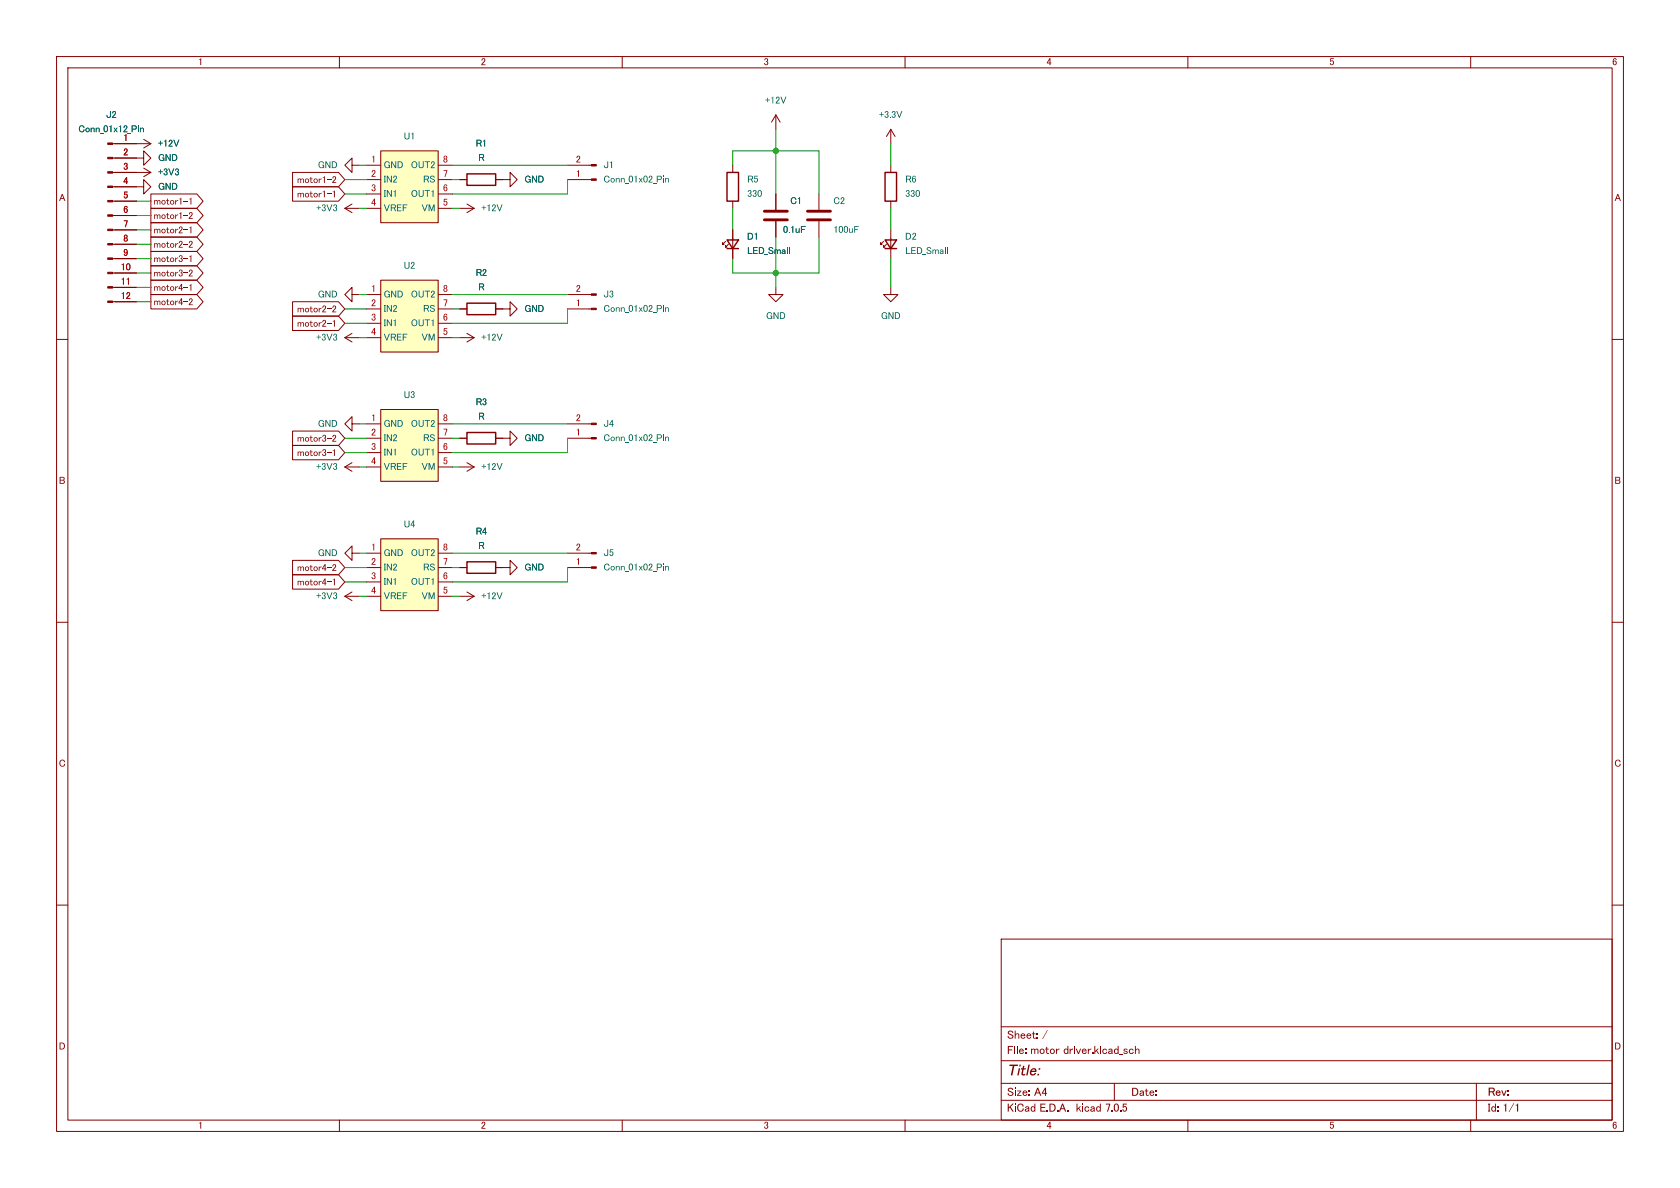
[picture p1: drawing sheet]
<svg xmlns="http://www.w3.org/2000/svg" width="297mm" height="210mm" viewBox="0 0 297 210" stroke-linecap="round" stroke-linejoin="round" font-family="sans-serif">
<defs><g id="words">
<text font-size="2.8" fill="#840000" x="178" y="190.7">Title:</text>
<g font-size="2.1" fill="#840000">
<text x="178" y="184.1">Sheet:/</text>
<text x="178" y="186.8">File:motor driver.kicad_sch</text>
<text x="178" y="197">KiCadE.D.A. kicad7.0.5</text>
<text x="178" y="194.2">Size:A4</text>
<text x="200" y="194.2">Date:</text>
<text x="263" y="194.2">Rev:</text>
<text x="263" y="197">Id:1/1</text>
</g>
<g font-size="1.8" fill="#840000">
<text x="35" y="11.9">1</text>
<text x="85" y="11.9">2</text>
<text x="135" y="11.9">3</text>
<text x="185" y="11.9">4</text>
<text x="235" y="11.9">5</text>
<text x="285" y="11.9">6</text>
<text x="10.4" y="35.9">A</text>
<text x="52.5" y="32.7">motor1-2</text>
<text x="52.5" y="35.3">motor1-1</text>
<text x="285.4" y="35.9">A</text>
<text x="27.1" y="41.6">motor2-1</text>
<text x="27.1" y="36.5">motor1-1</text>
<text x="27.1" y="39.1">motor1-2</text>
<text x="27.1" y="46.7">motor3-1</text>
<text x="27.1" y="44.2">motor2-2</text>
<text x="27.1" y="51.8">motor4-1</text>
<text x="27.1" y="49.2">motor3-2</text>
<text x="27.1" y="54.3">motor4-2</text>
<text x="52.5" y="58.1">motor2-1</text>
<text x="52.5" y="55.6">motor2-2</text>
<text x="52.5" y="78.5">motor3-2</text>
<text x="52.5" y="81">motor3-1</text>
<text x="10.4" y="85.9">B</text>
<text x="285.4" y="85.9">B</text>
<text x="52.5" y="101.3">motor4-2</text>
<text x="52.5" y="103.9">motor4-1</text>
<text x="10.4" y="135.9">C</text>
<text x="285.4" y="135.9">C</text>
<text x="10.4" y="185.9">D</text>
<text x="285.4" y="185.9">D</text>
<text x="35" y="199.9">1</text>
<text x="85" y="199.9">2</text>
<text x="135" y="199.9">3</text>
<text x="185" y="199.9">4</text>
<text x="235" y="199.9">5</text>
<text x="285" y="199.9">6</text>
</g>
<g font-size="1.8" fill="#006464">
<text x="13.8" y="23.8">Conn_01x12_Pin</text>
<text x="18.8" y="21.2">J2</text>
<text x="135.3" y="18.7">+12V</text>
<text x="155.4" y="21.2">+3.3V</text>
<text x="27.9" y="28.8">GND</text>
<text x="27.9" y="26.3">+12V</text>
<text x="71.4" y="25">U1</text>
<text x="84.1" y="26.3">R1</text>
<text x="84.5" y="28.8">R</text>
<text x="27.9" y="31.4">+3V3</text>
<text x="27.9" y="33.9">GND</text>
<text x="56.2" y="30.1">GND</text>
<text x="67.8" y="30.1">GND OUT2</text>
<text x="67.8" y="32.6">IN2</text>
<text x="67.8" y="35.2">IN1</text>
<text x="72.6" y="35.2">OUT1</text>
<text x="74.8" y="32.6">RS</text>
<text x="92.7" y="32.6">GND</text>
<text x="106.7" y="30.1">J1</text>
<text x="106.7" y="32.6">Conn_01x02_Pin</text>
<text x="132.1" y="32.6">R5</text>
<text x="132.1" y="35.2">330</text>
<text x="160" y="32.6">R6</text>
<text x="160" y="35.2">330</text>
<text x="55.9" y="37.7">+3V3</text>
<text x="67.8" y="37.7">VREF</text>
<text x="74.5" y="37.7">VM</text>
<text x="85.1" y="37.7">+12V</text>
<text x="138.4" y="41.5">0.1uF</text>
<text x="139.7" y="36.5">C1</text>
<text x="147.3" y="36.5">C2</text>
<text x="147.3" y="41.5">100uF</text>
<text x="71.4" y="47.9">U2</text>
<text x="132.1" y="42.7">D1</text>
<text x="132.1" y="45.3">LED_Small</text>
<text x="160" y="42.7">D2</text>
<text x="160" y="45.3">LED_Small</text>
<text x="56.2" y="53">GND</text>
<text x="67.8" y="53">GND OUT2</text>
<text x="84.1" y="49.2">R2</text>
<text x="84.5" y="51.7">R</text>
<text x="106.7" y="53">J3</text>
<text x="67.8" y="55.5">IN2</text>
<text x="67.8" y="58">IN1</text>
<text x="72.6" y="58">OUT1</text>
<text x="74.8" y="55.5">RS</text>
<text x="92.7" y="55.5">GND</text>
<text x="106.7" y="55.5">Conn_01x02_Pin</text>
<text x="135.4" y="56.8">GND</text>
<text x="155.7" y="56.8">GND</text>
<text x="55.9" y="60.6">+3V3</text>
<text x="67.8" y="60.6">VREF</text>
<text x="74.5" y="60.6">VM</text>
<text x="85.1" y="60.6">+12V</text>
<text x="71.4" y="70.7">U3</text>
<text x="56.2" y="75.8">GND</text>
<text x="67.8" y="75.8">GND OUT2</text>
<text x="84.1" y="72">R3</text>
<text x="84.5" y="74.6">R</text>
<text x="106.7" y="75.8">J4</text>
<text x="55.9" y="83.4">+3V3</text>
<text x="67.8" y="78.4">IN2</text>
<text x="67.8" y="80.9">IN1</text>
<text x="67.8" y="83.4">VREF</text>
<text x="72.6" y="80.9">OUT1</text>
<text x="74.5" y="83.4">VM</text>
<text x="74.8" y="78.4">RS</text>
<text x="85.1" y="83.4">+12V</text>
<text x="92.7" y="78.4">GND</text>
<text x="106.7" y="78.4">Conn_01x02_Pin</text>
<text x="71.4" y="93.6">U4</text>
<text x="84.1" y="94.9">R4</text>
<text x="56.2" y="98.7">GND</text>
<text x="67.8" y="98.7">GND OUT2</text>
<text x="67.8" y="101.2">IN2</text>
<text x="74.8" y="101.2">RS</text>
<text x="84.5" y="97.4">R</text>
<text x="92.7" y="101.2">GND</text>
<text x="106.7" y="98.7">J5</text>
<text x="106.7" y="101.2">Conn_01x02_Pin</text>
<text x="55.9" y="106.3">+3V3</text>
<text x="67.8" y="103.8">IN1</text>
<text x="67.8" y="106.3">VREF</text>
<text x="72.6" y="103.8">OUT1</text>
<text x="74.5" y="106.3">VM</text>
<text x="85.1" y="106.3">+12V</text>
</g>
<g font-size="1.8" fill="#a90000">
<text x="21.8" y="25.1">1</text>
<text x="21.8" y="27.7">2</text>
<text x="65.6" y="29">1</text>
<text x="78.3" y="29">8</text>
<text x="101.8" y="29">2</text>
<text x="21.8" y="30.2">3</text>
<text x="21.8" y="32.8">4</text>
<text x="21.8" y="35.3">5</text>
<text x="65.6" y="31.5">2</text>
<text x="65.6" y="34">3</text>
<text x="78.3" y="34">6</text>
<text x="78.3" y="31.5">7</text>
<text x="101.8" y="31.5">1</text>
<text x="21.8" y="37.8">6</text>
<text x="21.8" y="40.4">7</text>
<text x="65.6" y="36.6">4</text>
<text x="78.3" y="36.6">5</text>
<text x="21.8" y="42.9">8</text>
<text x="21.8" y="45.5">9</text>
<text x="21.3" y="48">10</text>
<text x="21.3" y="50.5">11</text>
<text x="21.3" y="53.1">12</text>
<text x="65.6" y="51.8">1</text>
<text x="78.3" y="51.8">8</text>
<text x="101.8" y="51.8">2</text>
<text x="65.6" y="54.4">2</text>
<text x="65.6" y="56.9">3</text>
<text x="65.6" y="59.4">4</text>
<text x="78.3" y="59.4">5</text>
<text x="78.3" y="56.9">6</text>
<text x="78.3" y="54.4">7</text>
<text x="101.8" y="54.4">1</text>
<text x="65.6" y="74.7">1</text>
<text x="65.6" y="77.2">2</text>
<text x="78.3" y="77.2">7</text>
<text x="78.3" y="74.7">8</text>
<text x="101.8" y="77.2">1</text>
<text x="101.8" y="74.7">2</text>
<text x="65.6" y="79.8">3</text>
<text x="65.6" y="82.3">4</text>
<text x="78.3" y="82.3">5</text>
<text x="78.3" y="79.8">6</text>
<text x="65.6" y="97.5">1</text>
<text x="65.6" y="100.1">2</text>
<text x="78.3" y="100.1">7</text>
<text x="78.3" y="97.5">8</text>
<text x="101.8" y="100.1">1</text>
<text x="101.8" y="97.5">2</text>
<text x="65.6" y="102.6">3</text>
<text x="65.6" y="105.2">4</text>
<text x="78.3" y="105.2">5</text>
<text x="78.3" y="102.6">6</text>
</g>
</g></defs>
<g fill="none" stroke="#840000" stroke-width=".18">
<path d="M10 10h277v190h-277zM12 12h273v186h-273zM60 10v2M110 10v2M160 10v2M210 10v2M260 10v2M19.9 33h5.5v-1.2l1.3 1.2-1.3 1.3v-1.3M19.9 27.9h5.5v-1.2l1.3 1.2-1.3 1.3v-1.3M19.9 38.1h4.2M19.9 35.6h4.2M19.9 30.5h6.8"/>
<path d="M19.9 25.4h6.8M25.4 24.6l1.3 .8M25.4 29.7l1.3 .8M26.7 39.4h8.1l1.1 1.2-1.1 1.3h-8.1zM26.7 34.3h8.1l1.1 1.3-1.1 1.2h-8.1zM26.7 36.8h8.1l1.1 1.3-1.1 1.3h-8.1zM26.7 30.5l-1.3 .7M26.7 25.4l-1.3 .8M51.7 30.5h8.1l1.2 1.3-1.2 1.2h-8.1zM51.7 33h8.1l1.2 1.3-1.2 1.3h-8.1zM61 36.8l1.2 .8M61 36.8h2.5"/>
<path d="M62.2 29.2v-1.3l-1.2 1.3 1.2 1.3v-1.3h1.3M62.2 36.1l-1.2 .7M64.8 36.8h2.5M64.8 31.8h2.5M64.8 29.2h2.5M64.8 34.3h2.5M67.3 26.7h10.2v12.7h-10.2zM77.5 36.8h2.5M77.5 31.8h2.5M77.5 29.2h2.5M77.5 34.3h2.5M81.3 36.8h2.5"/>
<path d="M81.3 31.8h1.2M82.5 36.1l1.3 .7M83.8 36.8l-1.3 .8M87.6 31.8h2.6v-1.3l1.2 1.3-1.2 1.2v-1.2M100.3 31.8h4.2M100.3 29.2h4.2M129.5 29.2v1.3M129.5 35.6v1.2M137.2 20.3v2.6M137.2 34.3v2.8M137.2 39.1v2.8M137.2 20.3l-.8 1.3"/>
<path d="M137.2 20.3l.7 1.3M144.8 34.3v2.8M144.8 39.1v2.8M157.5 22.9v2.5M157.5 29.2v1.3M157.5 35.6v1.2M157.5 22.9l-.8 1.2M157.5 22.9l.7 1.2M10 60h2M19.9 53.3h4.2M19.9 50.8h4.2M19.9 48.3h4.2"/>
<path d="M19.9 45.7h4.2M19.9 43.2h4.2M19.9 40.6h4.2M26.7 44.4h8.1l1.1 1.3-1.1 1.3h-8.1zM26.7 41.9h8.1l1.1 1.3-1.1 1.3h-8.1zM26.7 52.1h8.1l1.1 1.2-1.1 1.3h-8.1zM26.7 49.5h8.1l1.1 1.3-1.1 1.3h-8.1zM26.7 47h8.1l1.1 1.3-1.1 1.2h-8.1zM51.7 55.9h8.1l1.2 1.3-1.2 1.2h-8.1zM51.7 53.3h8.1l1.2 1.3-1.2 1.3h-8.1zM61 59.7l1.2 .8M61 59.7h2.5"/>
<path d="M62.2 52.1v-1.3l-1.2 1.3 1.2 1.2v-1.2h1.3M62.2 58.9l-1.2 .8M64.8 59.7h2.5M64.8 52.1h2.5M64.8 54.6h2.5M64.8 57.2h2.5M67.3 49.5h10.2v12.7h-10.2zM77.5 59.7h2.5M77.5 52.1h2.5M77.5 54.6h2.5M77.5 57.2h2.5M81.3 59.7h2.5"/>
<path d="M81.3 54.6h1.2M82.5 58.9l1.3 .8M83.8 59.7l-1.3 .8M87.6 54.6h2.6v-1.3l1.2 1.3-1.2 1.3v-1.3M100.3 52.1h4.2M100.3 54.6h4.2M128.3 42.7l-.5 .5v-.3v.3h.2M128.8 43.2l-.5 .5v-.3v.3h.2M129.5 40.6v5.1M137.2 50.8v1.3h1.2l-1.2 1.2-1.3-1.2h1.3M156.2 42.7l-.5 .5v-.3v.3h.3M156.7 43.2l-.5 .5v-.3v.3h.3"/>
<path d="M157.5 50.8v1.3h1.2l-1.2 1.2-1.3-1.2h1.3M157.5 40.6v5.1M285 60h2M51.7 76.2h8.1l1.2 1.3-1.2 1.2h-8.1zM51.7 78.7h8.1l1.2 1.3-1.2 1.3h-8.1zM62.2 74.9v-1.2l-1.2 1.2 1.2 1.3v-1.3h1.3M64.8 74.9h2.5M64.8 77.5h2.5M67.3 72.4h10.2v12.7h-10.2zM77.5 74.9h2.5M77.5 77.5h2.5M81.3 77.5h1.2"/>
<path d="M87.6 77.5h2.6v-1.3l1.2 1.3-1.2 1.2v-1.2M100.3 74.9h4.2M100.3 77.5h4.2M51.7 99.1h8.1l1.2 1.2-1.2 1.3h-8.1zM61 82.6l1.2 .7M61 82.6h2.5M62.2 97.8v-1.3l-1.2 1.3 1.2 1.3v-1.3h1.3M62.2 81.8l-1.2 .8M64.8 82.6h2.5M64.8 97.8h2.5M64.8 80h2.5M67.3 95.3h10.2v12.7h-10.2z"/>
<path d="M77.5 82.6h2.5M77.5 97.8h2.5M77.5 80h2.5M81.3 82.6h2.5M82.5 81.8l1.3 .8M83.8 82.6l-1.3 .7M100.3 97.8h4.2M10 110h2M51.7 101.6h8.1l1.2 1.3-1.2 1.2h-8.1zM61 105.4l1.2 .8M61 105.4h2.5M62.2 104.6l-1.2 .8"/>
<path d="M64.8 100.3h2.5M64.8 105.4h2.5M64.8 102.9h2.5M77.5 100.3h2.5M77.5 105.4h2.5M77.5 102.9h2.5M81.3 100.3h1.2M81.3 105.4h2.5M82.5 104.6l1.3 .8M83.8 105.4l-1.3 .8M87.6 100.3h2.6v-1.2l1.2 1.2-1.2 1.3v-1.3M100.3 100.3h4.2"/>
<path d="M285 110h2M10 160h2M285 160h2M177 166h108v32h-108zM60 198v2M110 198v2M160 198v2M177 194.5h108M177 191.5h108M177 187.5h108M177 181.5h108M197 191.5v3"/>
<path d="M210 198v2M260 198v2M261 191.5v6.5"/>
</g>
<path d="M82.5 30.7h5.1v2.1h-5.1zM128.5 30.5h2.1v5.1h-2.1zM156.5 30.5h2v5.1h-2zM82.5 53.6h5.1v2h-5.1zM128.5 42.4h2.1l-1.1 1.5zM128.5 43.9h2.1M156.5 42.4h2l-1 1.5zM156.5 43.9h2M82.5 76.5h5.1v2h-5.1zM82.5 99.3h5.1v2h-5.1z" fill="none" stroke="#840000" stroke-width=".25"/>
<path d="M135.1 38.9h4.1M135.1 37.3h4.1M142.7 38.9h4.1M142.7 37.3h4.1" fill="none" stroke="#840000" stroke-width=".51"/>
<g fill="#840000" stroke="#840000" stroke-width=".18">
<path d="M104.5 97.7h.9v.2h-.9z"/>
<path d="M104.5 100.2h.9v.3h-.9z"/>
<path d="M104.5 74.8h.9v.3h-.9z"/>
<path d="M104.5 77.3h.9v.3h-.9z"/>
<path d="M104.5 51.9h.9v.3h-.9z"/>
<path d="M104.5 54.5h.9v.2h-.9z"/>
<path d="M104.5 29.1h.9v.2h-.9z"/>
<path d="M104.5 31.6h.9v.3h-.9z"/>
<path d="M19 53.2h.9v.3h-.9z"/>
<path d="M19 50.7h.9v.2h-.9z"/>
<path d="M19 48.1h.9v.3h-.9z"/>
<path d="M19 45.6h.9v.2h-.9z"/>
<path d="M19 43.1h.9v.2h-.9z"/>
<path d="M19 40.5h.9v.3h-.9z"/>
<path d="M19 38h.9v.2h-.9z"/>
<path d="M19 35.4h.9v.3h-.9z"/>
<path d="M19 32.9h.9v.2h-.9z"/>
<path d="M19 30.4h.9v.2h-.9z"/>
<path d="M19 27.8h.9v.3h-.9z"/>
<path d="M19 25.3h.9v.2h-.9z"/>
</g>
<g fill="#ffffc2" stroke="#ffffc2" stroke-width=".18">
<path d="M67.3 95.3h10.2v12.7h-10.2z"/>
<path d="M67.3 72.4h10.2v12.7h-10.2z"/>
<path d="M67.3 26.7h10.2v12.7h-10.2z"/>
<path d="M67.3 49.5h10.2v12.7h-10.2z"/>
</g>
<g fill="none" stroke="#009600" stroke-width=".18">
<path d="M24.1 35.6h2.6M24.1 38.1h2.6M61 31.8h3.8M61 34.3h3.8M63.5 29.2h1.3M63.5 36.8h1.3M80 31.8h1.3M80 29.2h20.3M80 36.8h1.3M100.3 31.8v2.5h-20.3M129.5 29.2v-2.5h15.3v7.6M129.5 36.8v3.8"/>
<path d="M137.2 22.9v11.4M157.5 25.4v3.8M157.5 36.8v3.8M24.1 50.8h2.6M24.1 48.3h2.6M24.1 45.7h2.6M24.1 53.3h2.6M24.1 40.6h2.6M24.1 43.2h2.6M61 54.6h3.8M61 57.2h3.8M63.5 59.7h1.3"/>
<path d="M63.5 52.1h1.3M80 54.6h1.3M80 59.7h1.3M80 52.1h20.3M100.3 54.6v2.6h-20.3M137.2 41.9v8.9M144.8 41.9v6.4h-15.3v-2.6M157.5 45.7v5.1M61 77.5h3.8M63.5 74.9h1.3M80 77.5h1.3M80 74.9h20.3"/>
<path d="M100.3 77.5v2.5h-20.3M61 80h3.8M63.5 97.8h1.3M63.5 82.6h1.3M80 97.8h20.3M80 82.6h1.3M61 100.3h3.8M61 102.9h3.8M63.5 105.4h1.3M80 100.3h1.3M80 105.4h1.3M100.3 100.3v2.6h-20.3"/>
</g>
<g fill="#009600" stroke="#009600" stroke-width=".18">
<circle cx="137.2" cy="48.3" r=".46"/>
<circle cx="137.2" cy="26.7" r=".46"/>
</g>
<use href="#words"/>
</svg>
